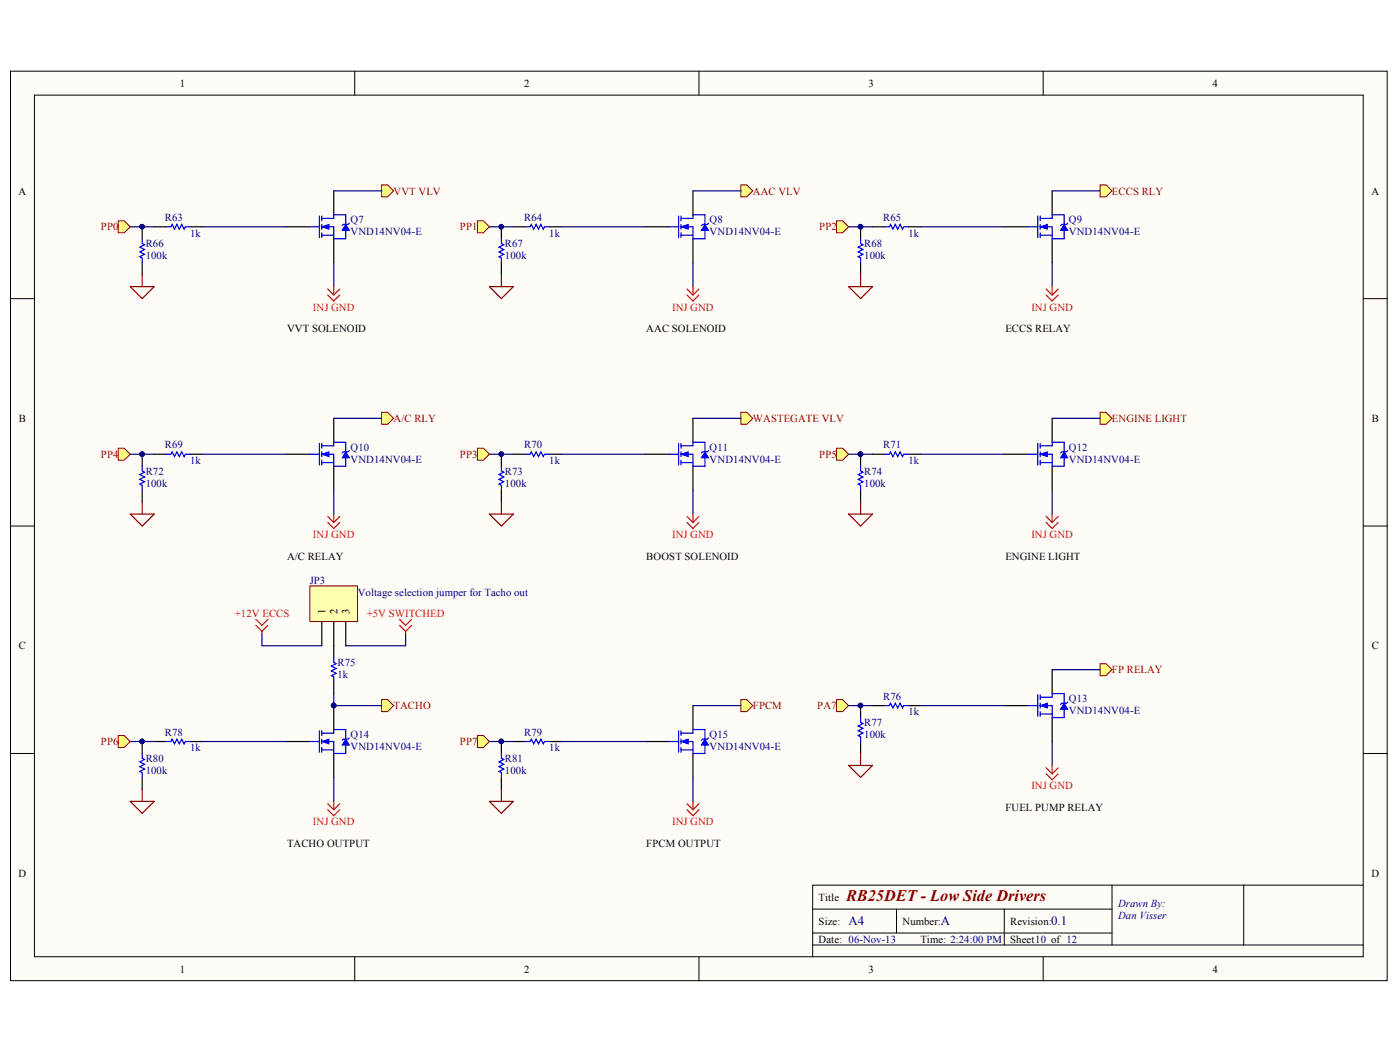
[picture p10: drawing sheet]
<svg xmlns="http://www.w3.org/2000/svg" width="271mm" height="204mm" viewBox="0 0 271 204" stroke-linecap="round" stroke-linejoin="round" font-family="sans-serif">
<defs><g id="words">
<text font-size="3.1" fill="#800000" x="163.8" y="174.3">RB25DET - Low Side Drivers</text>
<g font-size="2.5" fill="#000080">
<text x="164.2" y="179">A4</text>
<text x="182.1" y="179">A</text>
<text x="203.4" y="179">0.1</text>
</g>
<g font-size="2.1">
<text x="34.8" y="16.8">1</text>
<text x="101.4" y="16.8">2</text>
<text x="168.1" y="16.8">3</text>
<text x="234.7" y="16.8">4</text>
<text x="3.6" y="37.6">A</text>
<text x="265.4" y="37.6">A</text>
<text x="55.5" y="64.3">VVT SOLENOID</text>
<text x="125.1" y="64.3">AAC SOLENOID</text>
<text x="194.6" y="64.3">ECCS RELAY</text>
<text x="3.6" y="81.6">B</text>
<text x="265.5" y="81.6">B</text>
<text x="55.5" y="108.3">A/C RELAY</text>
<text x="125.1" y="108.3">BOOST SOLENOID</text>
<text x="194.6" y="108.3">ENGINE LIGHT</text>
<text x="63" y="118.7" transform="rotate(-90 63 118.7)">1</text>
<text x="65.3" y="118.7" transform="rotate(-90 65.3 118.7)">2</text>
<text x="67.6" y="118.7" transform="rotate(-90 67.6 118.7)">3</text>
<text x="3.6" y="125.6">C</text>
<text x="265.5" y="125.6">C</text>
<text x="194.6" y="156.9">FUEL PUMP RELAY</text>
<text x="55.5" y="163.8">TACHO OUTPUT</text>
<text x="125.1" y="163.8">FPCM OUTPUT</text>
<text x="3.6" y="169.6">D</text>
<text x="265.4" y="169.6">D</text>
<text x="158.4" y="174.3">Title</text>
<text x="158.4" y="178.9">Size:</text>
<text x="174.7" y="178.9">Number:</text>
<text x="195.5" y="178.9">Revision:</text>
<text x="158.4" y="182.4">Date: 06-Nov-13</text>
<text x="178.1" y="182.4">Time: 2:24:00 PM</text>
<text x="195.5" y="182.4">Sheet10 of 12</text>
<text x="34.8" y="188.2">1</text>
<text x="101.4" y="188.2">2</text>
<text x="168.1" y="188.2">3</text>
<text x="234.7" y="188.2">4</text>
</g>
<g font-size="2.1" fill="#800000">
<text x="76.2" y="37.6">VVT VLV</text>
<text x="145.7" y="37.6">AAC VLV</text>
<text x="215.2" y="37.6">ECCS RLY</text>
<text x="19.5" y="44.6">PP0</text>
<text x="89" y="44.6">PP1</text>
<text x="158.6" y="44.6">PP2</text>
<text x="76.2" y="81.6">A/C RLY</text>
<text x="145.7" y="81.6">WASTEGATE VLV</text>
<text x="215.2" y="81.6">ENGINE LIGHT</text>
<text x="19.5" y="88.6">PP4</text>
<text x="89" y="88.6">PP3</text>
<text x="158.6" y="88.6">PP5</text>
<text x="215.2" y="130.3">FP RELAY</text>
<text x="76.2" y="137.2">TACHO</text>
<text x="145.7" y="137.2">FPCM</text>
<text x="158.2" y="137.2">PA7</text>
<text x="19.5" y="144.2">PP6</text>
<text x="89" y="144.2">PP7</text>
</g>
<g font-size="2.1" fill="#000080">
<text x="28.2" y="47.8">R66</text>
<text x="31.9" y="42.7">R63</text>
<text x="36.8" y="45.8">1k</text>
<text x="67.8" y="43.2">Q7</text>
<text x="67.8" y="45.5">VND14NV04-E</text>
<text x="97.7" y="47.8">R67</text>
<text x="101.4" y="42.7">R64</text>
<text x="106.3" y="45.8">1k</text>
<text x="137.3" y="43.2">Q8</text>
<text x="137.3" y="45.5">VND14NV04-E</text>
<text x="167.3" y="47.8">R68</text>
<text x="170.9" y="42.7">R65</text>
<text x="175.8" y="45.8">1k</text>
<text x="206.9" y="43.2">Q9</text>
<text x="206.9" y="45.5">VND14NV04-E</text>
<text x="28.2" y="50.2">100k</text>
<text x="97.7" y="50.2">100k</text>
<text x="167.3" y="50.2">100k</text>
<text x="31.9" y="86.7">R69</text>
<text x="36.8" y="89.7">1k</text>
<text x="67.8" y="87.2">Q10</text>
<text x="67.8" y="89.5">VND14NV04-E</text>
<text x="101.4" y="86.7">R70</text>
<text x="106.3" y="89.7">1k</text>
<text x="137.3" y="87.2">Q11</text>
<text x="137.3" y="89.5">VND14NV04-E</text>
<text x="170.9" y="86.7">R71</text>
<text x="175.8" y="89.7">1k</text>
<text x="206.9" y="87.2">Q12</text>
<text x="206.9" y="89.5">VND14NV04-E</text>
<text x="28.2" y="94.1">100k</text>
<text x="28.2" y="91.8">R72</text>
<text x="97.7" y="94.1">100k</text>
<text x="97.7" y="91.8">R73</text>
<text x="167.3" y="94.1">100k</text>
<text x="167.3" y="91.8">R74</text>
<text x="59.9" y="112.9">JP3</text>
<text x="69.2" y="115.2">Voltage selection jumper for Tacho out</text>
<text x="65.3" y="131.2">1k</text>
<text x="65.3" y="128.9">R75</text>
<text x="170.9" y="135.3">R76</text>
<text x="206.9" y="135.8">Q13</text>
<text x="31.9" y="142.3">R78</text>
<text x="67.8" y="142.8">Q14</text>
<text x="101.4" y="142.3">R79</text>
<text x="137.3" y="142.8">Q15</text>
<text x="167.3" y="142.8">100k</text>
<text x="167.3" y="140.5">R77</text>
<text x="175.8" y="138.4">1k</text>
<text x="206.9" y="138.1">VND14NV04-E</text>
<text x="28.2" y="149.7">100k</text>
<text x="28.2" y="147.4">R80</text>
<text x="36.8" y="145.3">1k</text>
<text x="67.8" y="145.1">VND14NV04-E</text>
<text x="97.7" y="149.7">100k</text>
<text x="97.7" y="147.4">R81</text>
<text x="106.3" y="145.3">1k</text>
<text x="137.3" y="145.1">VND14NV04-E</text>
<text x="216.4" y="175.4">Drawn By:</text>
<text x="216.4" y="177.7">Dan Visser</text>
</g>
<g font-size="2.1" fill="#f00">
<text x="60.6" y="60.1">INJ GND</text>
<text x="130.1" y="60.1">INJ GND</text>
<text x="199.6" y="60.1">INJ GND</text>
<text x="60.6" y="104.1">INJ GND</text>
<text x="130.1" y="104.1">INJ GND</text>
<text x="199.6" y="104.1">INJ GND</text>
<text x="45.4" y="119.4">+12V ECCS</text>
<text x="71" y="119.4">+5V SWITCHED</text>
<text x="199.6" y="152.7">INJ GND</text>
<text x="60.6" y="159.7">INJ GND</text>
<text x="130.1" y="159.7">INJ GND</text>
</g>
</g></defs>
<g fill="#fffcf8" stroke="#000" stroke-width=".19">
<path d="M2 13.8h266.4v175.9h-266.4z"/>
<path d="M6.7 18.4h257.1v166.7h-257.1z"/>
</g>
<g fill="none" stroke="#000" stroke-width=".19">
<path d="M68.6 13.8v4.6M135.3 13.8v4.6M201.9 13.8v4.6M2 57.8h4.7M263.9 57.8h4.6M2 101.8h4.7M263.9 101.8h4.6M2 145.8h4.7M263.9 145.8h4.6M157.3 175.9h57.9M173.5 175.9v4.6M194.3 175.9v6.9"/>
<path d="M215.2 171.2v11.6M240.7 171.2h-83.4v13.9M263.9 171.2h-23.2v11.6M68.6 185.1v4.7M135.3 185.1v4.7M157.3 182.8h106.6M157.3 180.5h57.9M201.9 185.1v4.7"/>
</g>
<path d="M166.5 136.5v2.3M168.9 136.5h2.3M175.8 136.5h2.3M194.3 136.5h4.7M203.6 129.6v4.6M203.6 138.8v4.7M166.5 143.5v2.3" fill="none" stroke="#000" stroke-width=".23"/>
<path d="M166.5 138.8v.9l.5 .3-.9 .4 .9 .5-.9 .5 .9 .4-.9 .5 .4 .2v1M171.2 136.5h.9l.2-.5 .5 1 .5-1 .4 1 .5-1 .5 1 .2-.5h.9M199 136.5h1.8M200.8 134.4v4.2M201.3 134.9h2.3v-.7h2.3v1.8M201.3 136.5h2.3v2.3h2.3v-1.6M201.3 138.1h2.3M201.3 134.4v.9M201.3 136v1M201.3 137.7v.9M206.6 135.8l-.2 .2h-.9l-.3 .3" fill="none" stroke="#00f" stroke-width=".23"/>
<g fill="#00f" stroke="#00f" stroke-width=".19">
<path d="M201.3 136.5l1.4-.5v1z"/>
<path d="M205.9 136l.7 1.2h-1.4z"/>
</g>
<path d="M164.2 136.5h4.7M203.6 143.5v4.6" fill="none" stroke="#000080" stroke-width=".23"/>
<circle cx="166.5" cy="136.5" r=".44" fill="#000080" stroke="#000080" stroke-width=".19"/>
<path d="M164.2 148.1h4.7l-2.4 2.3zM166.5 145.8v2.3" fill="none" stroke="#800000" stroke-width=".23"/>
<path d="M202.5 148.5l1.1 1.2M202.5 149.7l1.1 1.2 1.2-1.2M203.6 148.1v1.6M204.8 148.5l-1.2 1.2" fill="none" stroke="#f00" stroke-width=".23"/>
<g fill="#ffff80" stroke="#800000" stroke-width=".19">
<path d="M161.9 135.3h1.2l1.1 1.2-1.1 1.2h-1.2z" fill-rule="evenodd"/>
<path d="M212.9 128.4h1.1l1.2 1.2-1.2 1.1h-1.1z" fill-rule="evenodd"/>
</g>
<path d="M94.7 87.9h4.6M134.1 94.8v4.7M178.1 136.5h16.2M203.6 129.6h9.3" fill="none" stroke="#000080" stroke-width=".23"/>
<path d="M97 87.9v2.3M97 94.8v2.3M99.3 87.9h2.4M106.3 87.9h2.3M124.8 87.9h4.7M134.1 80.9v4.7M134.1 90.2v4.6" fill="none" stroke="#000" stroke-width=".23"/>
<path d="M97 90.2v.9l.5 .2-.9 .5 .9 .5-.9 .4 .9 .5-.9 .5 .4 .2v.9M101.7 87.9h.9l.2-.5 .5 .9 .4-.9 .5 .9 .5-.9 .4 .9 .3-.4h.9M129.5 87.9h1.8M131.3 85.8v4.2M131.8 86.3h2.3v-.7h2.3v1.8M131.8 87.9h2.3v2.3h2.3v-1.6M131.8 89.5h2.3M131.8 85.8v.9M131.8 87.4v.9M131.8 89v1M137.1 87.2l-.2 .2h-.9l-.3 .2" fill="none" stroke="#00f" stroke-width=".23"/>
<g fill="#00f" stroke="#00f" stroke-width=".19">
<path d="M131.8 87.9l1.4-.5v.9z"/>
<path d="M136.4 87.4l.7 1.2h-1.4z"/>
</g>
<circle cx="97" cy="87.9" r=".44" fill="#000080" stroke="#000080" stroke-width=".19"/>
<path d="M94.7 99.5h4.6l-2.3 2.3zM97 97.1v2.4" fill="none" stroke="#800000" stroke-width=".23"/>
<path d="M132.9 99.9l1.2 1.2M134.1 99.5v1.6M135.3 99.9l-1.2 1.2M132.9 101.1l1.2 1.1 1.2-1.1" fill="none" stroke="#f00" stroke-width=".23"/>
<g fill="#ffff80" stroke="#800000" stroke-width=".19">
<path d="M92.4 86.7h1.2l1.1 1.2-1.1 1.1h-1.2z" fill-rule="evenodd"/>
<path d="M143.4 79.8h1.1l1.2 1.1-1.2 1.2h-1.1z" fill-rule="evenodd"/>
</g>
<path d="M25.2 43.9h4.6M64.6 50.8v4.7M108.6 87.9h16.2M134.1 80.9h9.3" fill="none" stroke="#000080" stroke-width=".23"/>
<path d="M64.6 36.9v4.7M27.5 43.9v2.3M27.5 50.8v2.3M29.8 43.9h2.4M36.8 43.9h2.3M55.3 43.9h4.7M64.6 46.2v4.6" fill="none" stroke="#000" stroke-width=".23"/>
<path d="M27.5 46.2v.9l.5 .3-.9 .4 .9 .5-.9 .4 .9 .5-.9 .5 .4 .2v.9M32.2 43.9h.9l.2-.5 .5 .9 .4-.9 .5 .9 .5-.9 .4 .9 .3-.4h.9M60 43.9h1.8M61.8 41.8v4.2M62.3 42.3h2.3v-.7h2.3v1.8M62.3 43.9h2.3v2.3h2.3v-1.6M62.3 45.5h2.3M62.3 41.8v.9M62.3 43.4v.9M62.3 45v1M67.6 43.2l-.2 .2h-1l-.2 .2" fill="none" stroke="#00f" stroke-width=".23"/>
<g fill="#00f" stroke="#00f" stroke-width=".19">
<path d="M62.3 43.9l1.4-.5v.9z"/>
<path d="M66.9 43.4l.7 1.2h-1.4z"/>
</g>
<circle cx="27.5" cy="43.9" r=".44" fill="#000080" stroke="#000080" stroke-width=".19"/>
<path d="M25.2 55.5h4.6l-2.3 2.3zM27.5 53.1v2.4" fill="none" stroke="#800000" stroke-width=".23"/>
<path d="M63.4 55.9l1.2 1.2M63.4 57.1l1.2 1.1 1.1-1.1M64.6 55.5v1.6M65.7 55.9l-1.1 1.2" fill="none" stroke="#f00" stroke-width=".23"/>
<g fill="#ffff80" stroke="#800000" stroke-width=".19">
<path d="M22.9 42.7h1.1l1.2 1.2-1.2 1.1h-1.1z" fill-rule="evenodd"/>
<path d="M73.9 35.8h1.1l1.2 1.1-1.2 1.2h-1.1z" fill-rule="evenodd"/>
</g>
<path d="M64.6 36.9h9.3M39.1 43.9h16.2M94.7 43.9h4.6M134.1 50.8v4.7" fill="none" stroke="#000080" stroke-width=".23"/>
<path d="M134.1 36.9v4.7M97 43.9v2.3M97 50.8v2.3M99.3 43.9h2.4M106.3 43.9h2.3M124.8 43.9h4.7M134.1 46.2v4.6" fill="none" stroke="#000" stroke-width=".23"/>
<path d="M97 46.2v.9l.5 .3-.9 .4 .9 .5-.9 .4 .9 .5-.9 .5 .4 .2v.9M101.7 43.9h.9l.2-.5 .5 .9 .4-.9 .5 .9 .5-.9 .4 .9 .3-.4h.9M129.5 43.9h1.8M131.3 41.8v4.2M131.8 42.3h2.3v-.7h2.3v1.8M131.8 43.9h2.3v2.3h2.3v-1.6M131.8 45.5h2.3M131.8 41.8v.9M131.8 43.4v.9M131.8 45v1M137.1 43.2l-.2 .2h-.9l-.3 .2" fill="none" stroke="#00f" stroke-width=".23"/>
<g fill="#00f" stroke="#00f" stroke-width=".19">
<path d="M131.8 43.9l1.4-.5v.9z"/>
<path d="M136.4 43.4l.7 1.2h-1.4z"/>
</g>
<circle cx="97" cy="43.9" r=".44" fill="#000080" stroke="#000080" stroke-width=".19"/>
<path d="M94.7 55.5h4.6l-2.3 2.3zM97 53.1v2.4" fill="none" stroke="#800000" stroke-width=".23"/>
<path d="M132.9 55.9l1.2 1.2M132.9 57.1l1.2 1.1 1.2-1.1M134.1 55.5v1.6M135.3 55.9l-1.2 1.2" fill="none" stroke="#f00" stroke-width=".23"/>
<g fill="#ffff80" stroke="#800000" stroke-width=".19">
<path d="M92.4 42.7h1.2l1.1 1.2-1.1 1.1h-1.2z" fill-rule="evenodd"/>
<path d="M143.4 35.8h1.1l1.2 1.1-1.2 1.2h-1.1z" fill-rule="evenodd"/>
</g>
<path d="M134.1 36.9h9.3M108.6 43.9h16.2M164.2 43.9h4.7M203.6 50.8v4.7" fill="none" stroke="#000080" stroke-width=".23"/>
<path d="M203.6 36.9v4.7M166.5 43.9v2.3M166.5 50.8v2.3M168.9 43.9h2.3M175.8 43.9h2.3M194.3 43.9h4.7M203.6 46.2v4.6" fill="none" stroke="#000" stroke-width=".23"/>
<path d="M166.5 46.2v.9l.5 .3-.9 .4 .9 .5-.9 .4 .9 .5-.9 .5 .4 .2v.9M171.2 43.9h.9l.2-.5 .5 .9 .5-.9 .4 .9 .5-.9 .5 .9 .2-.4h.9M199 43.9h1.8M200.8 41.8v4.2M201.3 42.3h2.3v-.7h2.3v1.8M201.3 43.9h2.3v2.3h2.3v-1.6M201.3 45.5h2.3M201.3 41.8v.9M201.3 43.4v.9M201.3 45v1M206.6 43.2l-.2 .2h-.9l-.3 .2" fill="none" stroke="#00f" stroke-width=".23"/>
<g fill="#00f" stroke="#00f" stroke-width=".19">
<path d="M201.3 43.9l1.4-.5v.9z"/>
<path d="M205.9 43.4l.7 1.2h-1.4z"/>
</g>
<circle cx="166.5" cy="43.9" r=".44" fill="#000080" stroke="#000080" stroke-width=".19"/>
<path d="M164.2 55.5h4.7l-2.4 2.3zM166.5 53.1v2.4" fill="none" stroke="#800000" stroke-width=".23"/>
<path d="M202.5 55.9l1.1 1.2M202.5 57.1l1.1 1.1 1.2-1.1M203.6 55.5v1.6M204.8 55.9l-1.2 1.2" fill="none" stroke="#f00" stroke-width=".23"/>
<g fill="#ffff80" stroke="#800000" stroke-width=".19">
<path d="M161.9 42.7h1.2l1.1 1.2-1.1 1.1h-1.2z" fill-rule="evenodd"/>
<path d="M212.9 35.8h1.1l1.2 1.1-1.2 1.2h-1.1z" fill-rule="evenodd"/>
</g>
<path d="M203.6 36.9h9.3M178.1 43.9h16.2M25.2 87.9h4.6M64.6 94.8v4.7" fill="none" stroke="#000080" stroke-width=".23"/>
<path d="M27.5 87.9v2.3M27.5 94.8v2.3M29.8 87.9h2.4M36.8 87.9h2.3M55.3 87.9h4.7M64.6 80.9v4.7M64.6 90.2v4.6" fill="none" stroke="#000" stroke-width=".23"/>
<path d="M27.5 90.2v.9l.5 .2-.9 .5 .9 .5-.9 .4 .9 .5-.9 .5 .4 .2v.9M32.2 87.9h.9l.2-.5 .5 .9 .4-.9 .5 .9 .5-.9 .4 .9 .3-.4h.9M60 87.9h1.8M61.8 85.8v4.2M62.3 86.3h2.3v-.7h2.3v1.8M62.3 87.9h2.3v2.3h2.3v-1.6M62.3 89.5h2.3M62.3 85.8v.9M62.3 87.4v.9M62.3 89v1M67.6 87.2l-.2 .2h-1l-.2 .2" fill="none" stroke="#00f" stroke-width=".23"/>
<g fill="#00f" stroke="#00f" stroke-width=".19">
<path d="M62.3 87.9l1.4-.5v.9z"/>
<path d="M66.9 87.4l.7 1.2h-1.4z"/>
</g>
<circle cx="27.5" cy="87.9" r=".44" fill="#000080" stroke="#000080" stroke-width=".19"/>
<path d="M25.2 99.5h4.6l-2.3 2.3zM27.5 97.1v2.4" fill="none" stroke="#800000" stroke-width=".23"/>
<path d="M63.4 99.9l1.2 1.2M64.6 99.5v1.6M65.7 99.9l-1.1 1.2M63.4 101.1l1.2 1.1 1.1-1.1" fill="none" stroke="#f00" stroke-width=".23"/>
<g fill="#ffff80" stroke="#800000" stroke-width=".19">
<path d="M22.9 86.7h1.1l1.2 1.2-1.2 1.1h-1.1z" fill-rule="evenodd"/>
<path d="M73.9 79.8h1.1l1.2 1.1-1.2 1.2h-1.1z" fill-rule="evenodd"/>
</g>
<path d="M39.1 87.9h16.2M64.6 80.9h9.3M164.2 87.9h4.7M203.6 94.8v4.7" fill="none" stroke="#000080" stroke-width=".23"/>
<path d="M166.5 87.9v2.3M166.5 94.8v2.3M168.9 87.9h2.3M175.8 87.9h2.3M194.3 87.9h4.7M203.6 80.9v4.7M203.6 90.2v4.6" fill="none" stroke="#000" stroke-width=".23"/>
<path d="M166.5 90.2v.9l.5 .2-.9 .5 .9 .5-.9 .4 .9 .5-.9 .5 .4 .2v.9M171.2 87.9h.9l.2-.5 .5 .9 .5-.9 .4 .9 .5-.9 .5 .9 .2-.4h.9M199 87.9h1.8M200.8 85.8v4.2M201.3 86.3h2.3v-.7h2.3v1.8M201.3 87.9h2.3v2.3h2.3v-1.6M201.3 89.5h2.3M201.3 85.8v.9M201.3 87.4v.9M201.3 89v1M206.6 87.2l-.2 .2h-.9l-.3 .2" fill="none" stroke="#00f" stroke-width=".23"/>
<g fill="#00f" stroke="#00f" stroke-width=".19">
<path d="M201.3 87.9l1.4-.5v.9z"/>
<path d="M205.9 87.4l.7 1.2h-1.4z"/>
</g>
<circle cx="166.5" cy="87.9" r=".44" fill="#000080" stroke="#000080" stroke-width=".19"/>
<path d="M164.2 99.5h4.7l-2.4 2.3zM166.5 97.1v2.4" fill="none" stroke="#800000" stroke-width=".23"/>
<path d="M202.5 99.9l1.1 1.2M203.6 99.5v1.6M204.8 99.9l-1.2 1.2M202.5 101.1l1.1 1.1 1.2-1.1" fill="none" stroke="#f00" stroke-width=".23"/>
<g fill="#ffff80" stroke="#800000" stroke-width=".19">
<path d="M161.9 86.7h1.2l1.1 1.2-1.1 1.1h-1.2z" fill-rule="evenodd"/>
<path d="M212.9 79.8h1.1l1.2 1.1-1.2 1.2h-1.1z" fill-rule="evenodd"/>
</g>
<path d="M178.1 87.9h16.2M203.6 80.9h9.3M25.2 143.5h4.6M64.6 150.4v4.6" fill="none" stroke="#000080" stroke-width=".23"/>
<path d="M64.6 136.5v4.6M27.5 143.5v2.3M27.5 150.4v2.3M29.8 143.5h2.4M36.8 143.5h2.3M55.3 143.5h4.7M64.6 145.8v4.6" fill="none" stroke="#000" stroke-width=".23"/>
<g fill="#000080" stroke="#000080" stroke-width=".19">
<circle cx="64.6" cy="136.5" r=".44"/>
<circle cx="27.5" cy="143.4" r=".44"/>
</g>
<path d="M27.5 145.8v.9l.5 .2-.9 .5 .9 .5-.9 .4 .9 .5-.9 .4 .4 .3v.9M32.2 143.5h.9l.2-.5 .5 .9 .4-.9 .5 .9 .5-.9 .4 .9 .3-.4h.9M60 143.5h1.8M61.8 141.4v4.1M62.3 141.8h2.3v-.7h2.3v1.9M62.3 143.5h2.3v2.3h2.3v-1.7M62.3 145.1h2.3M62.3 141.4v.9M62.3 143v.9M62.3 144.6v.9M67.6 142.8l-.2 .2h-1l-.2 .2" fill="none" stroke="#00f" stroke-width=".23"/>
<g fill="#00f" stroke="#00f" stroke-width=".19">
<path d="M62.3 143.5l1.4-.5v.9z"/>
<path d="M66.9 143l.7 1.1h-1.4z"/>
</g>
<path d="M25.2 155h4.6l-2.3 2.3zM27.5 152.7v2.3" fill="none" stroke="#800000" stroke-width=".23"/>
<path d="M63.4 155.5l1.2 1.2M63.4 156.7l1.2 1.1 1.1-1.1M64.6 155v1.7M65.7 155.5l-1.1 1.2" fill="none" stroke="#f00" stroke-width=".23"/>
<g fill="#ffff80" stroke="#800000" stroke-width=".19">
<path d="M22.9 142.3h1.1l1.2 1.2-1.2 1.1h-1.1z" fill-rule="evenodd"/>
<path d="M73.9 135.3h1.1l1.2 1.2-1.2 1.2h-1.1z" fill-rule="evenodd"/>
</g>
<path d="M64.6 134.2v2.3h9.3M39.1 143.5h16.2M94.7 143.5h4.6M134.1 150.4v4.6" fill="none" stroke="#000080" stroke-width=".23"/>
<g fill="#000080" stroke="#000080" stroke-width=".19">
<circle cx="64.6" cy="136.5" r=".44"/>
<circle cx="97" cy="143.4" r=".44"/>
</g>
<path d="M64.6 124.9v2.3M64.6 131.9v2.3M134.1 136.5v4.6M97 143.5v2.3M97 150.4v2.3M99.3 143.5h2.4M106.3 143.5h2.3M124.8 143.5h4.7M134.1 145.8v4.6" fill="none" stroke="#000" stroke-width=".23"/>
<path d="M64.6 127.2v1l.5 .2-1 .5 1 .4-1 .5 1 .5-1 .4 .5 .2v1M97 145.8v.9l.5 .2-.9 .5 .9 .5-.9 .4 .9 .5-.9 .4 .4 .3v.9M101.7 143.5h.9l.2-.5 .5 .9 .4-.9 .5 .9 .5-.9 .4 .9 .3-.4h.9M129.5 143.5h1.8M131.3 141.4v4.1M131.8 141.8h2.3v-.7h2.3v1.9M131.8 143.5h2.3v2.3h2.3v-1.7M131.8 145.1h2.3M131.8 141.4v.9M131.8 143v.9M131.8 144.6v.9M137.1 142.8l-.2 .2h-.9l-.3 .2" fill="none" stroke="#00f" stroke-width=".23"/>
<path d="M49.5 119.8l1.2 1.2 1.1-1.2M49.5 121l1.2 1.1M50.7 122.1v.5M51.8 121l-1.1 1.1M132.9 155.5l1.2 1.2M132.9 156.7l1.2 1.1 1.2-1.1M134.1 155v1.7M135.3 155.5l-1.2 1.2" fill="none" stroke="#f00" stroke-width=".23"/>
<g fill="#00f" stroke="#00f" stroke-width=".19">
<path d="M131.8 143.5l1.4-.5v.9z"/>
<path d="M136.4 143l.7 1.1h-1.4z"/>
</g>
<path d="M94.7 155h4.6l-2.3 2.3zM97 152.7v2.3" fill="none" stroke="#800000" stroke-width=".23"/>
<g fill="#ffff80" stroke="#800000" stroke-width=".19">
<path d="M92.4 142.3h1.2l1.1 1.2-1.1 1.1h-1.2z" fill-rule="evenodd"/>
<path d="M143.4 135.3h1.1l1.2 1.2-1.2 1.2h-1.1z" fill-rule="evenodd"/>
</g>
<path d="M134.1 136.5h9.3M108.6 143.5h16.2" fill="none" stroke="#000080" stroke-width=".23"/>
<path d="M77.3 119.8l1.2 1.2 1.2-1.2M77.3 121l1.2 1.1M78.5 122.1v.5M79.7 121l-1.2 1.1" fill="none" stroke="#f00" stroke-width=".23"/>
<path d="M60 113.3h9.2v6.9h-9.2z" fill="#ffffb0" stroke="#800000" stroke-width=".19"/>
<path d="M62.3 120.3v4.6M64.6 120.3v4.6M66.9 120.3v4.6" fill="none" stroke="#000" stroke-width=".23"/>
<path d="M50.7 122.6v2.3h11.6M78.5 122.6v2.3h-11.6" fill="none" stroke="#000080" stroke-width=".23"/>
<use href="#words"/>
</svg>
